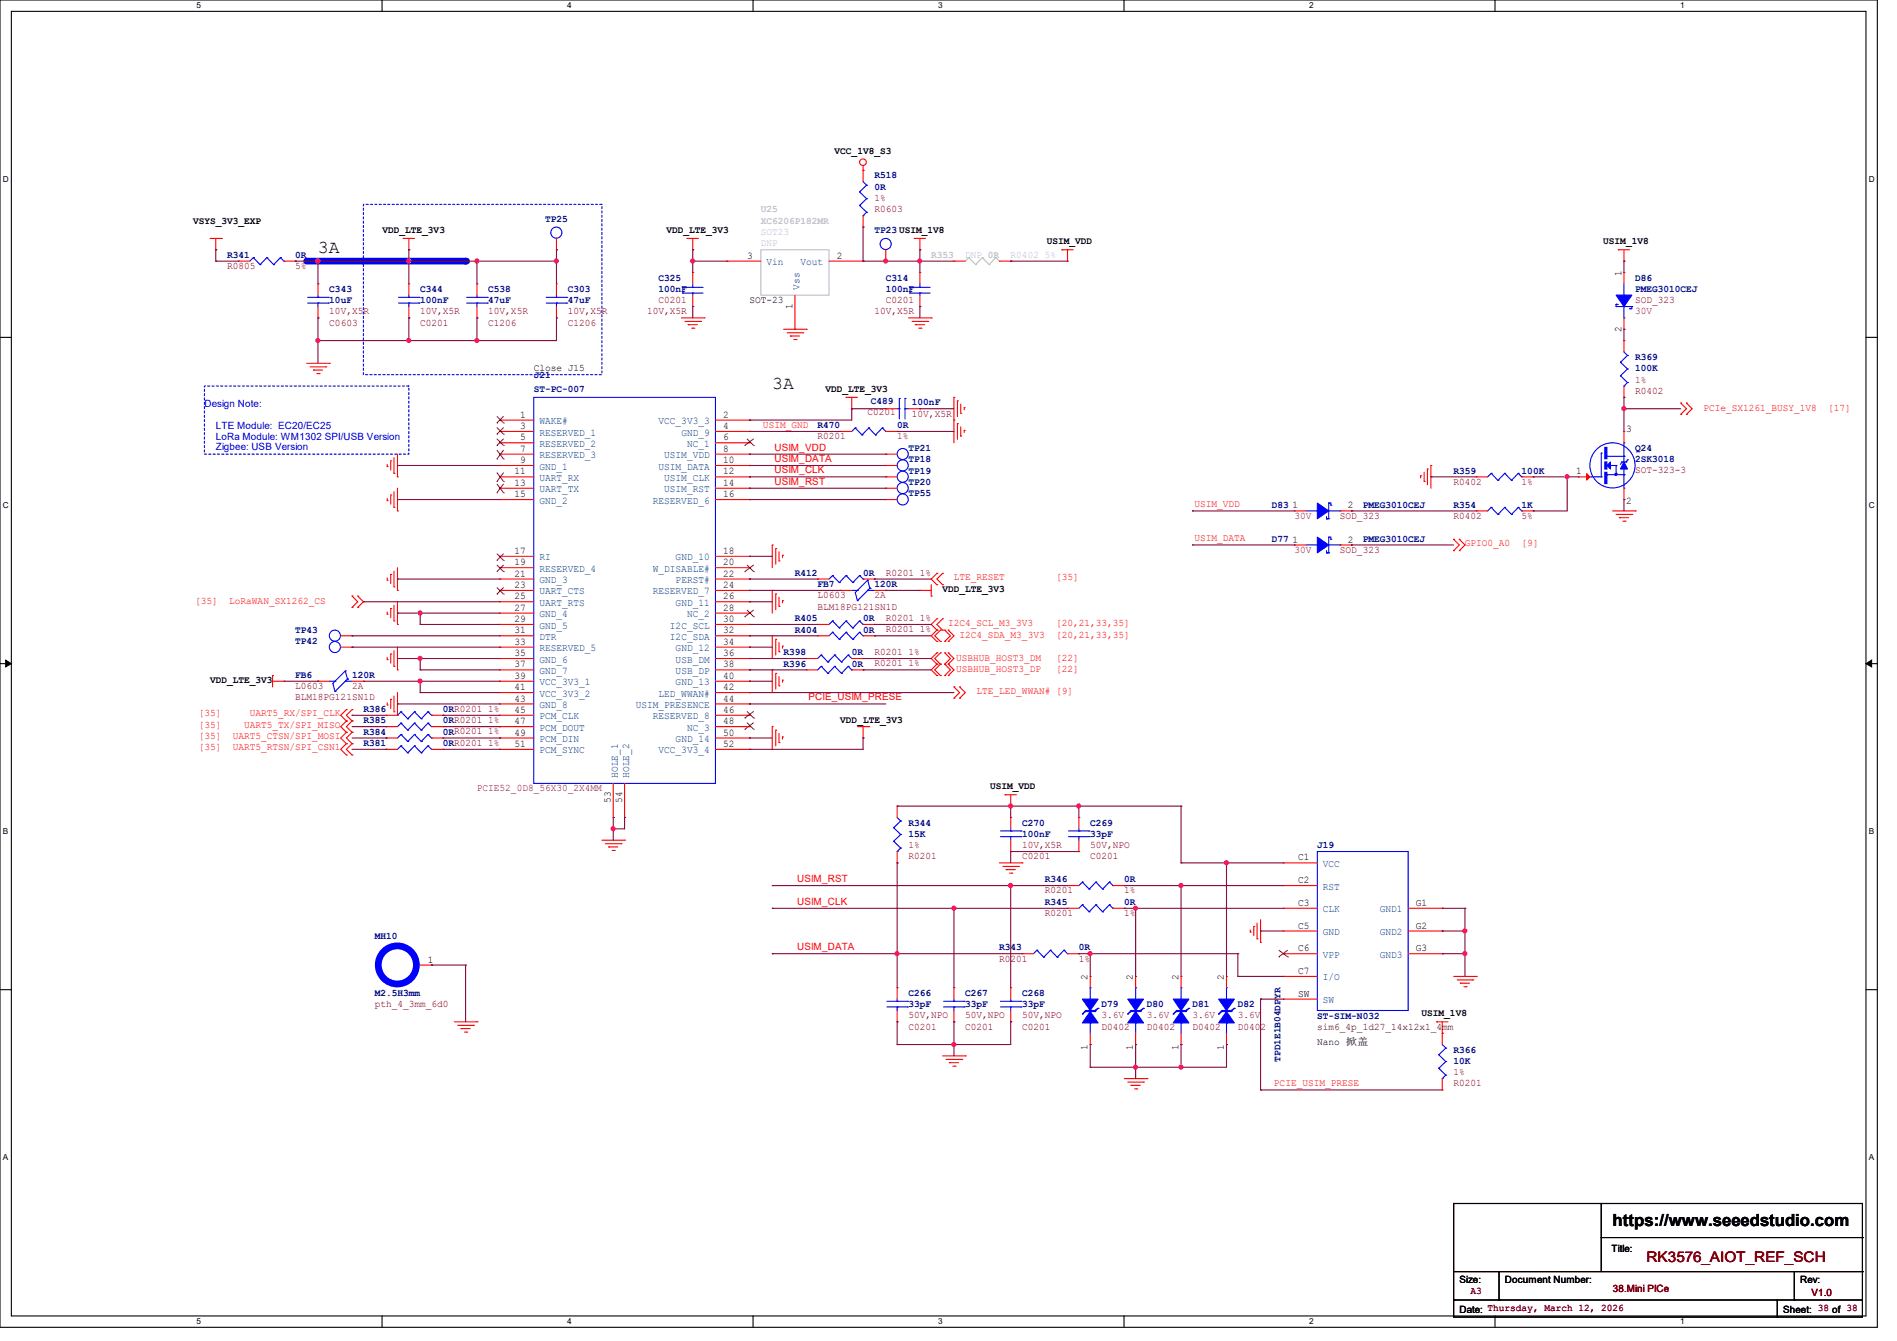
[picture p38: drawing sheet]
<svg xmlns="http://www.w3.org/2000/svg" width="297mm" height="210mm" viewBox="0 0 297 210" stroke-linecap="round" stroke-linejoin="round" font-family="sans-serif">
<defs><g id="words">
<g font-size="2.8">
<text x="49.8" y="39.6">3A</text>
<text x="120.9" y="60.9">3A</text>
</g>
<text font-size="2.6" x="252.5" y="191.9">https://www.seeedstudio.com</text>
<text font-size="2.3" fill="#800000" x="257.8" y="197.7">RK3576_AIOT_REF_SCH</text>
<g font-size="1.6">
<text x="130.7" y="24">VCC_1V8_S3</text>
<text x="30.2" y="35.1">VSYS_3V3_EXP</text>
<text x="59.9" y="36.5">VDD_LTE_3V3</text>
<text x="104.3" y="36.5">VDD_LTE_3V3</text>
<text x="117" y="40.5">3</text>
<text x="131" y="40.5">2</text>
<text x="163.9" y="38.3">USIM_VDD</text>
<text x="251" y="38.3">USIM_1V8</text>
<text x="117.3" y="47.5">SOT-23</text>
<text x="253.9" y="43.2" transform="rotate(-90 253.9 43.2)">1</text>
<text x="124.1" y="48.4" transform="rotate(-90 124.1 48.4)">1</text>
<text x="253.9" y="51.9" transform="rotate(-90 253.9 51.9)">2</text>
<text x="83.6" y="58.1">Close J15</text>
<text x="81.4" y="65.4">1</text>
<text x="113.2" y="65.4">2</text>
<text x="129.2" y="61.4">VDD_LTE_3V3</text>
<text x="81.4" y="67.2">3</text>
<text x="81.4" y="69">5</text>
<text x="81.4" y="70.7">7</text>
<text x="113.2" y="67.2">4</text>
<text x="113.2" y="69">6</text>
<text x="113.2" y="70.7">8</text>
<text x="254.6" y="67.7">3</text>
<text x="80.6" y="74.3">11</text>
<text x="80.6" y="76.1">13</text>
<text x="80.6" y="77.9">15</text>
<text x="81.4" y="72.5">9</text>
<text x="113.2" y="72.5">10</text>
<text x="113.2" y="74.3">12</text>
<text x="113.2" y="76.1">14</text>
<text x="113.2" y="77.9">16</text>
<text x="246.8" y="74.3">1</text>
<text x="202.3" y="79.6">1</text>
<text x="211" y="79.6">2</text>
<text x="254.6" y="79">2</text>
<text x="80.6" y="86.7">17</text>
<text x="80.6" y="88.5">19</text>
<text x="113.2" y="86.7">18</text>
<text x="113.2" y="88.5">20</text>
<text x="202.3" y="85">1</text>
<text x="211" y="85">2</text>
<text x="80.6" y="90.3">21</text>
<text x="80.6" y="92.1">23</text>
<text x="80.6" y="93.9">25</text>
<text x="80.6" y="95.6">27</text>
<text x="113.2" y="90.3">22</text>
<text x="113.2" y="92.1">24</text>
<text x="113.2" y="93.9">26</text>
<text x="113.2" y="95.6">28</text>
<text x="147.6" y="92.7">VDD_LTE_3V3</text>
<text x="80.6" y="97.4">29</text>
<text x="80.6" y="99.2">31</text>
<text x="80.6" y="101">33</text>
<text x="113.2" y="97.4">30</text>
<text x="113.2" y="99.2">32</text>
<text x="113.2" y="101">34</text>
<text x="32.9" y="106.9">VDD_LTE_3V3</text>
<text x="80.6" y="102.7">35</text>
<text x="80.6" y="104.5">37</text>
<text x="80.6" y="106.3">39</text>
<text x="113.2" y="102.7">36</text>
<text x="113.2" y="104.5">38</text>
<text x="113.2" y="106.3">40</text>
<text x="80.6" y="108.1">41</text>
<text x="80.6" y="109.9">43</text>
<text x="80.6" y="111.6">45</text>
<text x="80.6" y="113.4">47</text>
<text x="113.2" y="108.1">42</text>
<text x="113.2" y="109.9">44</text>
<text x="113.2" y="111.6">46</text>
<text x="113.2" y="113.4">48</text>
<text x="131.6" y="113.3">VDD_LTE_3V3</text>
<text x="80.6" y="115.2">49</text>
<text x="80.6" y="117">51</text>
<text x="113.2" y="115.2">50</text>
<text x="113.2" y="117">52</text>
<text x="95.6" y="125.7" transform="rotate(-90 95.6 125.7)">53</text>
<text x="97.4" y="125.7" transform="rotate(-90 97.4 125.7)">54</text>
<text x="155" y="123.6">USIM_VDD</text>
<text x="203.2" y="134.7">C1</text>
<text x="203.2" y="138.3">C2</text>
<text x="203.2" y="141.9">C3</text>
<text x="221.7" y="141.9">G1</text>
<text x="203.2" y="145.4">C5</text>
<text x="203.2" y="149">C6</text>
<text x="221.7" y="145.4">G2</text>
<text x="221.7" y="149">G3</text>
<text x="67" y="150.7">1</text>
<text x="170.3" y="153.5" transform="rotate(-90 170.3 153.5)">2</text>
<text x="177.4" y="153.5" transform="rotate(-90 177.4 153.5)">2</text>
<text x="184.5" y="153.5" transform="rotate(-90 184.5 153.5)">2</text>
<text x="191.6" y="153.5" transform="rotate(-90 191.6 153.5)">2</text>
<text x="203.2" y="152.5">C7</text>
<text x="203.2" y="156.1">SW</text>
<text x="222.6" y="159.2">USIM_1V8</text>
<text x="170.3" y="164.5" transform="rotate(-90 170.3 164.5)">1</text>
<text x="177.4" y="164.5" transform="rotate(-90 177.4 164.5)">1</text>
<text x="184.5" y="164.5" transform="rotate(-90 184.5 164.5)">1</text>
<text x="191.6" y="164.5" transform="rotate(-90 191.6 164.5)">1</text>
<text x="206.2" y="163.6">Nano 掀盖</text>
<text x="252.3" y="196.1">Title:</text>
<text x="228.5" y="200.9">Size:</text>
<text x="235.6" y="200.9">Document Number:</text>
<text x="281.8" y="200.9">Rev:</text>
<text x="228.5" y="205.6">Date: Thursday, March 12, 2026</text>
<text x="279.2" y="205.6">Sheet: 38 of 38</text>
</g>
<g font-size="1.6" fill="#000080">
<text x="136.9" y="27.9">R518</text>
<text x="136.9" y="29.7">0R</text>
<text x="85.3" y="34.7">TP25</text>
<text x="35.6" y="40.4">R341</text>
<text x="46.2" y="40.4">0R</text>
<text x="136.9" y="36.5">TP23 USIM_1V8</text>
<text x="51.6" y="45.7">C343</text>
<text x="51.6" y="47.5">10uF</text>
<text x="65.8" y="45.7">C344</text>
<text x="65.8" y="47.5">100nF</text>
<text x="76.4" y="45.7">C538</text>
<text x="76.4" y="47.5">47uF</text>
<text x="88.9" y="45.7">C303</text>
<text x="88.9" y="47.5">47uF</text>
<text x="103.1" y="43.9">C325</text>
<text x="103.1" y="45.7">100nF</text>
<text x="138.7" y="43.9">C314</text>
<text x="138.7" y="45.7">100nF</text>
<text x="256" y="43.9">D86</text>
<text x="256" y="45.7">PMEG3010CEJ</text>
<text x="83.6" y="59.2">J21</text>
<text x="256" y="56.4">R369</text>
<text x="256" y="58.2">100K</text>
<text x="83.6" y="61.4">ST-PC-007</text>
<text x="136.3" y="63.3">C489</text>
<text x="142.8" y="63.5">100nF</text>
<text x="128" y="67.1">R470</text>
<text x="140.5" y="67.1">0R</text>
<text x="142.2" y="70.6">TP21</text>
<text x="256" y="70.6">Q24</text>
<text x="142.2" y="72.4">TP18</text>
<text x="142.2" y="74.2">TP19</text>
<text x="142.2" y="75.9">TP20</text>
<text x="142.2" y="77.7">TP55</text>
<text x="227.6" y="74.2">R359</text>
<text x="238.2" y="74.2">100K</text>
<text x="256" y="72.4">2SK3018</text>
<text x="199.1" y="79.5">D83</text>
<text x="213.3" y="79.5">PMEG3010CEJ</text>
<text x="227.6" y="79.5">R354</text>
<text x="238.2" y="79.5">1K</text>
<text x="199.1" y="84.8">D77</text>
<text x="213.3" y="84.8">PMEG3010CEJ</text>
<text x="124.5" y="90.2">R412</text>
<text x="128" y="91.9">FB7</text>
<text x="135.1" y="90.2">0R</text>
<text x="136.9" y="91.9">120R</text>
<text x="46.2" y="99.1">TP43</text>
<text x="46.2" y="100.8">TP42</text>
<text x="124.5" y="97.3">R405</text>
<text x="124.5" y="99.1">R404</text>
<text x="135.1" y="97.3">0R</text>
<text x="135.1" y="99.1">0R</text>
<text x="46.2" y="106.2">FB6</text>
<text x="55.1" y="106.2">120R</text>
<text x="122.7" y="102.6">R398</text>
<text x="122.7" y="104.4">R396</text>
<text x="133.3" y="102.6">0R</text>
<text x="133.3" y="104.4">0R</text>
<text x="56.9" y="113.3">R385</text>
<text x="56.9" y="111.5">R386</text>
<text x="69.3" y="113.3">0RR0201</text>
<text x="69.3" y="111.5">0RR0201</text>
<text x="56.9" y="115.1">R384</text>
<text x="56.9" y="116.8">R381</text>
<text x="69.3" y="115.1">0RR0201</text>
<text x="69.3" y="116.8">0RR0201</text>
<text x="142.2" y="129.3">R344</text>
<text x="142.2" y="131.1">15K</text>
<text x="160" y="129.3">C270</text>
<text x="160" y="131.1">100nF</text>
<text x="170.7" y="129.3">C269</text>
<text x="170.7" y="131.1">33pF</text>
<text x="206.2" y="132.8">J19</text>
<text x="163.6" y="138.2">R346</text>
<text x="163.6" y="141.7">R345</text>
<text x="176" y="138.2">0R</text>
<text x="176" y="141.7">0R</text>
<text x="58.7" y="147.1">MH10</text>
<text x="156.5" y="148.8">R343</text>
<text x="168.9" y="148.8">0R</text>
<text x="58.7" y="156">M2.5H3mm</text>
<text x="142.2" y="156">C266</text>
<text x="151.1" y="156">C267</text>
<text x="160" y="156">C268</text>
<text x="142.2" y="157.7">33pF</text>
<text x="151.1" y="157.7">33pF</text>
<text x="160" y="157.7">33pF</text>
<text x="172.5" y="157.7">D79</text>
<text x="179.6" y="157.7">D80</text>
<text x="186.7" y="157.7">D81</text>
<text x="193.8" y="157.7">D82</text>
<text x="206.2" y="159.5">ST-SIM-N032</text>
<text x="200.5" y="166.2" transform="rotate(-90 200.5 166.2)">TPD1E1B04DPYR</text>
<text x="227.6" y="164.8">R366</text>
<text x="227.6" y="166.6">10K</text>
</g>
<g font-size="1.6" fill="#c0c0c0">
<text x="119.1" y="33.3">U25</text>
<text x="119.1" y="35.1">XC6206P182MR</text>
<text x="119.1" y="36.8">SOT23</text>
<text x="119.1" y="38.6">DNP</text>
<text x="145.8" y="40.4">R353</text>
<text x="151.1" y="40.3">DNP 0R</text>
<text x="158.2" y="40.3">R0402</text>
</g>
<g font-size="1.6" fill="#800000">
<text x="136.9" y="31.5">1%</text>
<text x="136.9" y="33.2">R0603</text>
<text x="35.6" y="42.1">R0805</text>
<text x="46.2" y="42.1">5%</text>
<text x="103.1" y="47.5">C0201</text>
<text x="138.7" y="47.5">C0201</text>
<text x="256" y="47.5">SOD_323</text>
<text x="51.6" y="51">C0603</text>
<text x="51.6" y="49.2">10V,X5R</text>
<text x="65.8" y="51">C0201</text>
<text x="65.8" y="49.2">10V,X5R</text>
<text x="76.4" y="51">C1206</text>
<text x="76.4" y="49.2">10V,X5R</text>
<text x="88.9" y="51">C1206</text>
<text x="88.9" y="49.2">10V,X5R</text>
<text x="101.3" y="49.2">10V,X5R</text>
<text x="136.9" y="49.2">10V,X5R</text>
<text x="256" y="59.9">1%</text>
<text x="135.8" y="65.1">C0201</text>
<text x="142.8" y="65.2">10V,X5R</text>
<text x="256" y="61.7">R0402</text>
<text x="128" y="68.8">R0201</text>
<text x="140.5" y="68.8">1%</text>
<text x="227.6" y="75.9">R0402</text>
<text x="238.2" y="75.9">1%</text>
<text x="256" y="74.1">SOT-323-3</text>
<text x="209.8" y="81.2">SOD_323</text>
<text x="227.6" y="81.2">R0402</text>
<text x="238.2" y="81.2">5%</text>
<text x="209.8" y="86.6">SOD_323</text>
<text x="128" y="93.7">L0603</text>
<text x="128" y="95.5">BLM18PG121SN1D</text>
<text x="138.7" y="90.1">R0201</text>
<text x="144" y="90.1">1%</text>
<text x="138.7" y="97.2">R0201</text>
<text x="138.7" y="99">R0201</text>
<text x="144" y="97.2">1%</text>
<text x="144" y="99">1%</text>
<text x="46.2" y="107.9">L0603</text>
<text x="136.9" y="102.6">R0201</text>
<text x="136.9" y="104.4">R0201</text>
<text x="142.2" y="102.6">1%</text>
<text x="142.2" y="104.4">1%</text>
<text x="46.2" y="109.7">BLM18PG121SN1D</text>
<text x="76.4" y="113.2">1%</text>
<text x="76.4" y="111.5">1%</text>
<text x="76.4" y="115">1%</text>
<text x="76.4" y="116.8">1%</text>
<text x="142.2" y="132.8">1%</text>
<text x="142.2" y="134.6">R0201</text>
<text x="160" y="134.6">C0201</text>
<text x="160" y="132.8">10V,X5R</text>
<text x="170.7" y="134.6">C0201</text>
<text x="170.7" y="132.8">50V,NPO</text>
<text x="163.6" y="139.9">R0201</text>
<text x="163.6" y="143.5">R0201</text>
<text x="176" y="139.9">1%</text>
<text x="176" y="143.5">1%</text>
<text x="156.5" y="150.6">R0201</text>
<text x="168.9" y="150.6">1%</text>
<text x="58.7" y="157.7">pth_4_3mm_6d0</text>
<text x="142.2" y="161.2">C0201</text>
<text x="142.2" y="159.5">50V,NPO</text>
<text x="151.1" y="161.2">C0201</text>
<text x="151.1" y="159.5">50V,NPO</text>
<text x="160" y="161.2">C0201</text>
<text x="160" y="159.5">50V,NPO</text>
<text x="172.5" y="161.2">D0402</text>
<text x="179.6" y="161.2">D0402</text>
<text x="186.7" y="161.2">D0402</text>
<text x="193.8" y="161.2">D0402</text>
<text x="227.6" y="168.4">1%</text>
<text x="227.6" y="170.1">R0201</text>
<text x="230.2" y="202.7">A3</text>
<text x="252.5" y="202.4">38.Mini PICe</text>
<text x="283.6" y="202.9">V1.0</text>
</g>
<g font-size="1.6" fill="#004080">
<text x="120" y="41.5">Vin</text>
<text x="125.3" y="41.5">Vout</text>
<text x="125.2" y="45.4" transform="rotate(-90 125.2 45.4)">Vss</text>
<text x="84.4" y="66.4">WAKE#</text>
<text x="84.4" y="68.2">RESERVED_1</text>
<text x="84.4" y="70">RESERVED_2</text>
<text x="84.4" y="71.8">RESERVED_3</text>
<text x="103.1" y="66.4">VCC_3V3_3</text>
<text x="104" y="71.8">USIM_VDD</text>
<text x="106.7" y="68.2">GND_9</text>
<text x="107.6" y="70">NC_1</text>
<text x="84.4" y="73.5">GND_1</text>
<text x="84.4" y="75.3">UART_RX</text>
<text x="84.4" y="77.1">UART_TX</text>
<text x="103.1" y="73.5">USIM_DATA</text>
<text x="104" y="75.3">USIM_CLK</text>
<text x="104" y="77.1">USIM_RST</text>
<text x="84.4" y="78.9">GND_2</text>
<text x="102.2" y="78.9">RESERVED_6</text>
<text x="84.4" y="87.8">RI</text>
<text x="84.4" y="89.5">RESERVED_4</text>
<text x="102.2" y="89.5">W_DISABLE#</text>
<text x="105.8" y="87.8">GND_10</text>
<text x="84.4" y="91.3">GND_3</text>
<text x="84.4" y="93.1">UART_CTS</text>
<text x="84.4" y="94.9">UART_RTS</text>
<text x="102.2" y="93.1">RESERVED_7</text>
<text x="105.8" y="91.3">PERST#</text>
<text x="105.8" y="94.9">GND_11</text>
<text x="84.4" y="96.6">GND_4</text>
<text x="84.4" y="98.4">GND_5</text>
<text x="84.4" y="100.2">DTR</text>
<text x="84.4" y="102">RESERVED_5</text>
<text x="104.9" y="98.4">I2C_SCL</text>
<text x="104.9" y="100.2">I2C_SDA</text>
<text x="105.8" y="102">GND_12</text>
<text x="107.6" y="96.6">NC_2</text>
<text x="84.4" y="103.8">GND_6</text>
<text x="84.4" y="105.5">GND_7</text>
<text x="84.4" y="107.3">VCC_3V3_1</text>
<text x="105.8" y="103.8">USB_DM</text>
<text x="105.8" y="105.5">USB_DP</text>
<text x="105.8" y="107.3">GND_13</text>
<text x="84.4" y="109.1">VCC_3V3_2</text>
<text x="84.4" y="110.9">GND_8</text>
<text x="84.4" y="112.6">PCM_CLK</text>
<text x="99.6" y="110.9">USIM_PRESENCE</text>
<text x="102.2" y="112.6">RESERVED_8</text>
<text x="103.1" y="109.1">LED_WWAN#</text>
<text x="84.4" y="114.4">PCM_DOUT</text>
<text x="84.4" y="116.2">PCM_DIN</text>
<text x="84.4" y="118">PCM_SYNC</text>
<text x="103.1" y="118">VCC_3V3_4</text>
<text x="105.8" y="116.2">GND_14</text>
<text x="107.6" y="114.4">NC_3</text>
<text x="96.7" y="121.8" transform="rotate(-90 96.7 121.8)">HOLE_1</text>
<text x="98.5" y="121.8" transform="rotate(-90 98.5 121.8)">HOLE_2</text>
<text x="207.1" y="135.8">VCC</text>
<text x="207.1" y="139.3">RST</text>
<text x="207.1" y="142.9">CLK</text>
<text x="216" y="142.9">GND1</text>
<text x="207.1" y="146.4">GND</text>
<text x="207.1" y="150">VPP</text>
<text x="216" y="146.4">GND2</text>
<text x="216" y="150">GND3</text>
<text x="207.1" y="153.5">I/O</text>
<text x="207.1" y="157.1">SW</text>
</g>
<g font-size="1.6" fill="#800040">
<text x="256" y="49.2">30V</text>
<text x="202.7" y="81.2">30V</text>
<text x="202.7" y="86.6">30V</text>
<text x="136.9" y="93.7">2A</text>
<text x="55.1" y="107.9">2A</text>
<text x="74.7" y="123.9">PCIE52_0D8_56X30_2X4MM</text>
<text x="172.5" y="159.5">3.6V</text>
<text x="179.6" y="159.5">3.6V</text>
<text x="186.7" y="159.5">3.6V</text>
<text x="193.8" y="159.5">3.6V</text>
</g>
<g font-size="1.6" fill="#00f">
<text x="32" y="63.7">Design Note:</text>
<text x="33.8" y="67.2">LTE Module: EC20/EC25</text>
<text x="33.8" y="68.8">LoRa Module: WM1302 SPI/USB Version</text>
<text x="33.8" y="70.4">Zigbee: USB Version</text>
</g>
<g font-size="1.6" fill="#f00">
<text x="266.7" y="64.3">PCIe_SX1261_BUSY_1V8</text>
<text x="286.2" y="64.3">[17]</text>
<text x="119.5" y="67">USIM_GND</text>
<text x="121.3" y="70.6">USIM_VDD</text>
<text x="121.3" y="72.3">USIM_DATA</text>
<text x="121.3" y="74.1">USIM_CLK</text>
<text x="121.3" y="75.9">USIM_RST</text>
<text x="187" y="79.5">USIM_VDD</text>
<text x="187" y="84.8">USIM_DATA</text>
<text x="229.3" y="85.5">GPIO0_A0</text>
<text x="238.2" y="85.5">[9]</text>
<text x="30.6" y="94.6">[35]</text>
<text x="35.9" y="94.6">LoRaWAN_SX1262_CS</text>
<text x="149.3" y="90.8">LTE_RESET</text>
<text x="165.3" y="90.8">[35]</text>
<text x="148.5" y="98">I2C4_SCL_M3_3V3</text>
<text x="150.2" y="99.9">I2C4_SDA_M3_3V3</text>
<text x="165.3" y="98">[20,21,33,35]</text>
<text x="165.3" y="99.9">[20,21,33,35]</text>
<text x="149.7" y="105.2">USBHUB_HOST3_DP</text>
<text x="149.7" y="103.5">USBHUB_HOST3_DM</text>
<text x="165.3" y="105.2">[22]</text>
<text x="165.3" y="103.5">[22]</text>
<text x="31.1" y="112.2">[35]</text>
<text x="31.1" y="114">[35]</text>
<text x="38.2" y="114">UART5_TX/SPI_MISO</text>
<text x="39.1" y="112.2">UART5_RX/SPI_CLK</text>
<text x="126.6" y="109.7">PCIE_USIM_PRESE</text>
<text x="152.9" y="108.6">LTE_LED_WWAN# [9]</text>
<text x="31.1" y="115.7">[35]</text>
<text x="31.1" y="117.5">[35]</text>
<text x="36.4" y="115.7">UART5_CTSN/SPI_MOSI</text>
<text x="36.4" y="117.5">UART5_RTSN/SPI_CSN1</text>
<text x="124.8" y="138.1">USIM_RST</text>
<text x="124.8" y="141.7">USIM_CLK</text>
<text x="124.8" y="148.8">USIM_DATA</text>
<text x="199.5" y="170.1">PCIE_USIM_PRESE</text>
</g>
<text font-size="1.6" fill="#400000" x="206.2" y="161.2">sim6_4p_1d27_14x12x1_4mm</text>
<g font-size="1.3">
<text x="30.8" y="1.3">5</text>
<text x="88.8" y="1.3">4</text>
<text x="146.9" y="1.3">3</text>
<text x="205" y="1.3">2</text>
<text x="263.1" y="1.3">1</text>
<text x=".5" y="28.4">D</text>
<text x="292.6" y="28.4">D</text>
<text x=".5" y="79.5">C</text>
<text x="292.6" y="79.5">C</text>
<text x=".5" y="130.6">B</text>
<text x="292.6" y="130.6">B</text>
<text x=".5" y="181.7">A</text>
<text x="292.6" y="181.7">A</text>
<text x="30.8" y="207.4">5</text>
<text x="88.8" y="207.4">4</text>
<text x="146.9" y="207.4">3</text>
<text x="205" y="207.4">2</text>
<text x="263.1" y="207.4">1</text>
</g>
</g></defs>
<path d="M0 0h293.9v207.9h-293.9zM1.8 1.8h290.3v204.3h-290.3z" fill="none" stroke="#000" stroke-width=".17"/>
<g fill="#fff">
<path d="M30.8 .2h.7v1.4h-.7z"/>
<path d="M30.8 206.2h.7v1.4h-.7z"/>
</g>
<path d="M59.8 0v1.8M59.8 206.1v1.8" fill="none" stroke="#000" stroke-width=".17"/>
<g fill="#fff">
<path d="M88.8 .2h.7v1.4h-.7z"/>
<path d="M88.8 206.2h.7v1.4h-.7z"/>
</g>
<path d="M117.9 0v1.8M117.9 206.1v1.8" fill="none" stroke="#000" stroke-width=".17"/>
<g fill="#fff">
<path d="M146.9 .2h.7v1.4h-.7z"/>
<path d="M146.9 206.2h.7v1.4h-.7z"/>
</g>
<path d="M176 0v1.8M176 206.1v1.8" fill="none" stroke="#000" stroke-width=".17"/>
<g fill="#fff">
<path d="M205 .2h.7v1.4h-.7z"/>
<path d="M205 206.2h.7v1.4h-.7z"/>
</g>
<path d="M234.1 0v1.8M234.1 206.1v1.8" fill="none" stroke="#000" stroke-width=".17"/>
<g fill="#fff">
<path d="M263.1 .2h.6v1.4h-.6z"/>
<path d="M263.1 206.2h.6v1.4h-.6z"/>
<path d="M.5 27.3h.9v1.4h-.9z"/>
<path d="M292.6 27.3h.9v1.4h-.9z"/>
<path d="M.5 78.4h.9v1.4h-.9z"/>
<path d="M292.6 78.4h.9v1.4h-.9z"/>
</g>
<path d="M0 52.8h1.8M292.1 52.8h1.8" fill="none" stroke="#000" stroke-width=".17"/>
<g fill="#fff">
<path d="M.5 129.5h.8v1.4h-.8z"/>
<path d="M292.6 129.5h.8v1.4h-.8z"/>
</g>
<path d="M0 103.9h1.8M292.1 103.9h1.8" fill="none" stroke="#000" stroke-width=".17"/>
<path d="M.9 103.4l.9 .5-.9 .5zM292.1 103.9l.9-.5v1z" fill="#000" stroke="#000" stroke-width=".16"/>
<g fill="#fff">
<path d="M.5 180.5h.8v1.4h-.8z"/>
<path d="M292.6 180.5h.8v1.4h-.8z"/>
</g>
<path d="M0 155h1.8M292.1 155h1.8" fill="none" stroke="#000" stroke-width=".17"/>
<path d="M56.9 32h37.3v26.7h-37.3zM32 60.5h32v10.6h-32z" fill="none" stroke="#00f" stroke-width=".17" stroke-dasharray=".3 .3"/>
<path d="M48 40.9h24.9" fill="none" stroke="#00f" stroke-width="1.1"/>
<circle cx="72.9" cy="40.9" r=".53" fill="#00f"/>
<g fill="none" stroke="#f00" stroke-width=".17">
<path d="M32.9 37.3h1.8M33.8 39.1h.1M33.8 37.3v1.8M34.7 37.3h.1M63.1 37.3h.1M63.1 37.3h1.8M64 39.1h.1M64 37.3v1.8M87.1 39.1h.1M87.1 37.3v1.8M107.6 37.3h.1M107.6 37.3h1.7"/>
<path d="M108.5 39.1h.1M108.5 37.3v1.8M135.1 26.7h.1M135.1 35.6h.1M135.1 26v2.4M135.1 33.8v1.8M138.7 39.1v1.8M143.1 37.3h.1M143.1 37.3h1.8M144 39.1h.1M144 37.3v1.8M166.2 39.1h.1"/>
<path d="M166.2 39.1h1.8M167.1 39.1v1.8M253.4 39.1h.1M253.4 39.1h1.7M254.3 39.1v1.8M37.3 40.9h.1M37.3 40.9h1.8M44.4 40.9h1.8M46.2 40.9h.1M48 56.9h3.6M48.6 57.4h2.4M49.1 58h.1"/>
<path d="M49.1 58h1.4M49.6 58.5h.4M49.8 44.4h.1M49.8 49.8h.1M49.8 44.4v1.8M49.8 48v1.8M50 58.5h.1M51 57.4h.1M51.6 56.9h.1M64 44.4h.1M64 49.8h.1M64 44.4v1.8"/>
<path d="M64 48v1.8M74.7 44.4h.1M74.7 49.8h.1M74.7 44.4v1.8M74.7 48v1.8M87.1 44.4h.1M87.1 49.8h.1M87.1 44.4v1.8M87.1 48v1.8M106.7 49.8h3.5M107.2 50.3h2.5M107.7 50.8h.1"/>
<path d="M107.7 50.8h1.5M108.3 51.4h.3M108.5 48h.1M108.5 42.7h.1M108.5 42.7v1.7M108.5 46.2v1.8M108.6 51.4h.1M109.7 50.3h.1M110.2 49.8h.1M113.8 40.9h.1M113.8 40.9h5.3M122.7 51.6h3.5"/>
<path d="M123.2 52.1h2.5M123.7 52.6h.1M123.7 52.6h1.5M124.3 53.2h.3M124.5 51.6h.1M124.5 46.2v5.4M124.6 53.2h.1M125.7 52.1h.1M126.2 51.6h.1M129.8 40.9h5.3M135.1 40.9h.1M138.7 40.9h.1"/>
<path d="M142.2 49.8h3.6M142.8 50.3h2.4M143.3 50.8h.1M143.3 50.8h1.4M143.8 51.4h.4M144 48h.1M144 42.7h.1M144 42.7v1.7M144 46.2v1.8M144.2 51.4h.1M145.2 50.3h.1M145.8 49.8h.1"/>
<path d="M149.4 40.9h.1M149.4 40.9h1.7M156.5 40.9h1.7M158.2 40.9h.1M167.1 40.9h.1M254.3 40.9h.1M254.3 42.7h.1M254.3 51.6h.1M254.3 53.3h.1M254.3 42.7v1.7M254.3 49.8v1.8M254.3 53.3v1.8"/>
<path d="M60.6 78.4h.1M60.6 73.1h.1M60.6 72.7v.4M60.6 78.1v.3M61.2 77.5h.1M61.2 72.2h.1M61.2 72.2v1.4M61.2 77.5v1.5M61.7 79.5h.1M61.7 74.1h.1M61.7 71.7v2.4M61.7 77v2.5"/>
<path d="M62.2 74.7h.1M62.2 71.1v3.6M62.2 76.5v3.5M78.2 65.8h.1M78.2 67.6h.1M78.2 69.3h.1M78.2 71.1h.1M78.2 72.9h.1M78.2 74.7h.1M78.2 76.5h.1M78.2 78.2h.1M78.2 74.7h5.4"/>
<path d="M78.2 72.9h5.4M78.2 67.6h5.4M78.2 65.8h5.4M78.2 69.3h5.4M78.2 71.1h5.4M78.2 76.5h5.4M78.2 78.2h5.4M112 74.7h5.3M112 72.9h5.3M112 67.6h5.3M112 65.8h5.3M112 69.3h5.3"/>
<path d="M112 71.1h5.3M112 76.5h5.3M112 78.2h5.3M117.3 65.8h.1M117.3 67.6h.1M117.3 69.3h.1M117.3 71.1h.1M117.3 72.9h.1M117.3 74.7h.1M117.3 76.5h.1M117.3 78.2h.1M131.6 67.6h.1"/>
<path d="M131.6 67.6h1.7M132.5 62.2h.1M132.5 62.2h1.7M133.3 64h.1M133.3 62.2v1.8M138.7 64h.1M138.7 72.9h.1M138.7 74.7h.1M138.7 71.1h.1M138.7 76.5h.1M138.7 78.2h.1M138.7 64h1.8"/>
<path d="M138.7 74.7h1.8M138.7 72.9h1.8M138.7 67.6h1.8M138.7 71.1h1.8M138.7 76.5h1.8M138.7 78.2h1.8M140.5 67.6h.1M142.2 64h1.8M144 64h.1M149.4 62.2h.1M149.4 65.8h.1M149.4 62.2v7.1"/>
<path d="M149.9 62.8h.1M149.9 66.3h.1M149.9 62.8v2.4M149.9 66.3v2.5M150.4 64.7h.1M150.4 68.3h.1M150.4 63.3v1.4M150.4 66.8v1.5M151 63.8h.1M151 67.4h.1M151 63.8v.4M151 67.4v.3"/>
<path d="M222.4 74.5h.1M222.4 74.5v.3M223 75.4h.1M223 74v1.4M223.5 73.4h.1M223.5 73.4v2.5M224 72.9h.1M224 72.9v3.6M231.1 74.7h.1M231.1 74.7h1.8M238.3 74.7h1.7M240 74.7h.1"/>
<path d="M247.1 74.7h.1M247.1 74.7h1.8M254.3 62.2h.1M254.3 67.6h.1M254.3 78.2h.1M254.3 60.5v1.7M254.3 67.6v1.7M254.3 76.5v1.7M263.1 63.1h.1M263.1 64.9h.1M263.1 63.1l.9 .9-.9 .9M264 63.1h.1"/>
<path d="M264 64.9h.1M264 63.1l.9 .9-.9 .9M53.3 99.6h1.8M55.1 95.1h.1M55.1 93.3h.1M55.1 99.6h.1M55.1 93.3l.9 .9-.9 .9M56 93.3h.1M56 95.1h.1M56 93.3l.9 .9-.9 .9M60.6 96.2h.1M60.6 90.8h.1"/>
<path d="M60.6 90.5v.3M60.6 95.8v.4M61.2 95.3h.1M61.2 90h.1M61.2 90v1.4M61.2 95.3v1.4M61.7 97.2h.1M61.7 91.9h.1M61.7 89.5v2.4M61.7 94.8v2.4M62.2 97.8h.1M62.2 92.5h.1"/>
<path d="M62.2 80h.1M62.2 88.9v3.6M62.2 94.2v3.6M78.2 87.1h.1M78.2 88.9h.1M78.2 90.7h.1M78.2 92.5h.1M78.2 94.2h.1M78.2 96h.1M78.2 97.8h.1M78.2 99.6h.1M78.2 92.5h5.4"/>
<path d="M78.2 97.8h5.4M78.2 90.7h5.4M78.2 99.6h5.4M78.2 87.1h5.4M78.2 88.9h5.4M78.2 94.2h5.4M78.2 96h5.4M112 92.5h5.3M112 97.8h5.3M112 90.7h5.3M112 99.6h5.3M112 87.1h5.3"/>
<path d="M112 88.9h5.3M112 94.2h5.3M112 96h5.3M117.3 87.1h.1M117.3 88.9h.1M117.3 90.7h.1M117.3 92.5h.1M117.3 94.2h.1M117.3 96h.1M117.3 97.8h.1M117.3 99.6h.1M120.9 99.6h.1"/>
<path d="M120.9 92.5h.1M120.9 85.3h.1M120.9 85.3v3.6M120.9 92.5v3.5M120.9 99.6v3.5M121.5 93h.1M121.5 85.9h.1M121.5 85.9v2.4M121.5 93v2.5M122 95h.1M122 87.8h.1M122 86.4v1.4"/>
<path d="M122 93.5v1.5M122.5 94.1h.1M122.5 87h.1M122.5 87v.3M122.5 94.1v.3M128 97.8h.1M128 90.7h.1M128 99.6h.1M128 97.8h1.8M128 90.7h1.8M128 99.6h1.8M131.6 92.5h.1"/>
<path d="M131.6 92.5h1.7M135.1 97.8h1.8M135.1 90.7h1.8M135.1 99.6h1.8M136.9 97.8h.1M136.9 90.7h.1M136.9 99.6h.1M136.9 92.5h1.8M138.7 92.5h.1M144 92.5h.1M144 92.5h1.8M145.8 93.3h.1"/>
<path d="M145.8 91.6v1.7M146.7 91.6h.1M146.7 89.8h.1M146.7 96.9h.1M146.7 98.7h.1M146.7 89.8l-.9 .9 .9 .9M146.7 98.7l-.9 .9 .9 .9M146.7 96.9l-.9 .9 .9 .9M147.2 98.7h.1M147.2 98.7l-.9 .9 .9 .9M147.6 89.8h.1M147.6 91.6h.1"/>
<path d="M147.6 98.7h.1M147.6 96.9h.1M147.6 89.8l-.9 .9 .9 .9M147.6 96.9l-.9 .9 .9 .9M147.9 98.7h.1M147.9 98.7l.9 .9-.9 .9M148.5 98.7h.1M148.5 98.7l.9 .9-.9 .9M202.7 80h.1M202.7 85.3h.1M202.7 80h1.8M202.7 85.3h1.8"/>
<path d="M209.8 80h1.8M209.8 85.3h1.8M211.6 80h.1M211.6 85.3h.1M227.6 86.2h.1M227.6 84.5h.1M227.6 84.5l.9 .8-.9 .9M228.5 86.2h.1M228.5 84.5h.1M228.5 84.5l.9 .8-.9 .9M231.1 80h.1M231.1 80h1.8"/>
<path d="M238.3 80h1.7M240 80h.1M252.5 80h3.5M253 80.6h2.5M253.5 81.1h.1M253.5 81.1h1.5M254.1 81.6h.3M254.4 81.6h.1M255.5 80.6h.1M256 80h.1M42.7 105.8h.1M42.7 106.7h1.7"/>
<path d="M42.7 105.8v1.8M44.4 106.7h.1M49.8 106.7h.1M49.8 106.7h1.8M53.3 101.3h1.8M54.2 116.5h.1M54.2 114.7h.1M54.2 112.9h.1M54.2 111.1h.1M54.2 118.2h.1M54.2 114.7l-.9 .9 .9 .9M54.2 111.1l-.9 .9 .9 .9"/>
<path d="M54.2 112.9l-.9 .9 .9 .9M54.2 116.5l-.9 .8 .9 .9M55.1 116.5h.1M55.1 114.7h.1M55.1 112.9h.1M55.1 111.1h.1M55.1 118.2h.1M55.1 101.3h.1M55.1 106.7h1.8M55.1 114.7l-.9 .9 .9 .9M55.1 111.1l-.9 .9 .9 .9M55.1 112.9l-.9 .9 .9 .9"/>
<path d="M55.1 116.5l-.9 .8 .9 .9M56.9 106.7h.1M60.5 115.6h.1M60.5 117.3h.1M60.5 113.8h.1M60.5 112h.1M60.5 113.8h1.7M60.5 115.6h1.7M60.5 112h1.7M60.5 117.3h1.7M60.6 110.4h.1M60.6 103.3h.1"/>
<path d="M60.6 103v.3M60.6 110.1v.3M61.2 109.5h.1M61.2 102.4h.1M61.2 102.4v1.4M61.2 109.5v1.5M61.7 111.5h.1M61.7 104.4h.1M61.7 101.9v2.5M61.7 109v2.5M62.2 112h.1M62.2 104.9h.1"/>
<path d="M62.2 101.3v3.6M62.2 108.5v3.5M67.6 113.8h1.7M67.6 115.6h1.7M67.6 112h1.7M67.6 117.3h1.7M69.3 115.6h.1M69.3 117.3h.1M69.3 113.8h.1M69.3 112h.1M78.2 101.3h.1M78.2 103.1h.1"/>
<path d="M78.2 104.9h.1M78.2 106.7h.1M78.2 108.5h.1M78.2 110.2h.1M78.2 112h.1M78.2 113.8h.1M78.2 115.6h.1M78.2 117.3h.1M78.2 113.8h5.4M78.2 106.7h5.4M78.2 115.6h5.4M78.2 101.3h5.4"/>
<path d="M78.2 103.1h5.4M78.2 104.9h5.4M78.2 108.5h5.4M78.2 110.2h5.4M78.2 112h5.4M78.2 117.3h5.4M112 113.8h5.3M112 106.7h5.3M112 115.6h5.3M112 101.3h5.3M112 103.1h5.3M112 104.9h5.3"/>
<path d="M112 108.5h5.3M112 110.2h5.3M112 112h5.3M112 117.3h5.3M117.3 101.3h.1M117.3 103.1h.1M117.3 104.9h.1M117.3 106.7h.1M117.3 108.5h.1M117.3 110.2h.1M117.3 112h.1M117.3 113.8h.1"/>
<path d="M117.3 115.6h.1M117.3 117.3h.1M120.9 113.8h.1M120.9 104.9h.1M120.9 104.9v3.6M120.9 113.8v3.5M121.5 114.3h.1M121.5 105.5h.1M121.5 100.1h.1M121.5 100.1v2.5M121.5 105.5v2.4M121.5 114.3v2.5"/>
<path d="M122 116.3h.1M122 107.4h.1M122 102.1h.1M122 100.6v1.5M122 106v1.4M122 114.9v1.4M122.5 115.4h.1M122.5 106.5h.1M122.5 101.2h.1M122.5 101.2v.3M122.5 106.5v.3M122.5 115.4v.3"/>
<path d="M126.2 103.1h.1M126.2 104.9h.1M126.2 103.1h1.8M126.2 104.9h1.8M133.3 103.1h1.8M133.3 104.9h1.8M134.2 113.8h1.8M135.1 115.6h.1M135.1 103.1h.1M135.1 104.9h.1M135.1 113.8v1.8M136 113.8h.1"/>
<path d="M146.7 104h.1M146.7 105.8h.1M146.7 102.2h.1M146.7 100.5h.1M146.7 104l-.9 .9 .9 .9M146.7 102.2l-.9 .9 .9 .9M147.2 105.8h.1M147.2 104h.1M147.2 102.2h.1M147.2 100.5h.1M147.2 104l-.9 .9 .9 .9M147.2 102.2l-.9 .9 .9 .9"/>
<path d="M147.9 105.8h.1M147.9 104h.1M147.9 102.2h.1M147.9 100.5h.1M147.9 104l.9 .9-.9 .9M147.9 102.2l.9 .9-.9 .9M148.5 104h.1M148.5 105.8h.1M148.5 102.2h.1M148.5 100.5h.1M148.5 104l.9 .9-.9 .9M148.5 102.2l.9 .9-.9 .9"/>
<path d="M149.4 109.3h.1M149.4 107.6h.1M149.4 107.6l.8 .9-.8 .8M150.2 109.3h.1M150.2 107.6h.1M150.2 107.6l.9 .9-.9 .8M94.2 131.6h3.6M94.8 132.1h2.4M95.3 132.6h.1M95.3 132.6h1.4M95.8 133.2h.4M96 128h.1"/>
<path d="M96 122.7v5.3M96.2 133.2h.1M97.2 132.1h.1M97.8 131.6h.1M97.8 128h.1M97.8 122.7v5.3M140.5 126.2h.1M140.5 135.1h.1M140.5 126.2v1.8M140.5 133.3v1.8M156.5 135.1h3.5M157 135.7h2.5"/>
<path d="M157.4 124.5h.1M157.4 124.5h1.7M157.5 136.2h.1M157.5 136.2h1.5M158.1 136.7h.3M158.2 126.2h.1M158.2 128h.1M158.2 133.3h.1M158.2 124.5v1.7M158.2 128v1.8M158.2 131.6v1.7M158.4 136.7h.1"/>
<path d="M159.5 135.7h.1M160 135.1h.1M167.1 138.7h.1M167.1 138.7h1.8M168.9 128h.1M168.9 133.3h.1M168.9 128v1.8M168.9 131.6v1.7M174.2 138.7h1.8M176 138.7h.1M200.9 135.1h.1M200.9 138.7h.1"/>
<path d="M200.9 135.1h5.3M200.9 138.7h5.3M65.8 151.1h1.8M67.6 151.1h.1M140.5 154.7h.1M140.5 154.7v1.8M140.5 158.2v1.8M149.4 154.7h.1M149.4 154.7v1.8M149.4 158.2v1.8M158.2 154.7h.1M158.2 154.7v1.8"/>
<path d="M158.2 158.2v1.8M160 149.4h.1M160 149.4h1.8M167.1 142.2h.1M167.1 142.2h1.8M167.1 149.4h1.8M168.9 149.4h.1M170.7 152.9h.1M170.7 152.9v1.8M174.2 142.2h1.8M176 142.2h.1M177.8 152.9h.1"/>
<path d="M177.8 152.9v1.8M184.9 152.9h.1M184.9 152.9v1.8M192 152.9h.1M192 152.9v1.8M195.7 146h.1M195.7 145.6v.4M196.3 145.1h.1M196.3 145.1v1.4M196.8 147h.1M196.8 144.6v2.4M197.4 147.6h.1"/>
<path d="M197.4 144v3.6M200.9 142.2h.1M200.9 156.5h.1M200.9 145.8h.1M200.9 149.4h.1M200.9 152.9h.1M200.9 152.9h5.3M200.9 142.2h5.3M200.9 156.5h5.3M200.9 145.8h5.3M200.9 149.4h5.3M220.5 142.2h5.3"/>
<path d="M220.5 145.8h5.3M220.5 149.4h5.3M225.8 142.2h.1M225.8 145.8h.1M225.8 149.4h.1M227.6 152.9h3.5M228.1 153.5h2.5M228.6 154h.1M228.6 154h1.5M229.2 154.5h.3M229.5 154.5h.1M230.6 153.5h.1"/>
<path d="M231.1 152.9h.1M71.1 160h3.6M71.7 160.6h2.4M72.2 161.1h.1M72.2 161.1h1.4M72.7 161.6h.4M73.1 161.6h.1M74.1 160.6h.1M74.7 160h.1M140.5 160h.1M147.6 165.4h3.5M148.1 165.9h2.5"/>
<path d="M148.6 166.4h.1M148.6 166.4h1.5M149.2 167h.3M149.4 160h.1M149.5 167h.1M150.6 165.9h.1M151.1 165.4h.1M158.2 160h.1M170.7 163.6h.1M170.7 161.8v1.8M176 168.9h3.6M176.6 169.5h2.4"/>
<path d="M177.1 170h.1M177.1 170h1.4M177.6 170.5h.4M177.8 163.6h.1M177.8 161.8v1.8M178 170.5h.1M179 169.5h.1M179.6 168.9h.1M184.9 163.6h.1M184.9 161.8v1.8M192 163.6h.1M192 161.8v1.8"/>
<path d="M224.9 160h.1M224.9 160h1.8M225.8 161.8h.1M225.8 170.7h.1M225.8 160v3.6M225.8 168.9v1.8"/>
<circle cx="135.1" cy="25.4" r=".52"/>
</g>
<g fill="none" stroke="#000" stroke-width=".17">
<path d="M227.6 188.5h64v17.7h-64zM227.6 199.1h64M234.7 199.1v4.5M250.7 188.5h.1M250.7 188.5v10.6M250.7 193.8h40.9M280.9 199.1v4.5M291.6 199.1h.1M291.6 193.8h.1M227.6 203.6h.1M227.6 203.6h64M234.7 203.6h.1"/>
<path d="M278.3 206.2h.1M278.3 203.6v2.6M280.9 203.6h.1"/>
</g>
<g fill="none" stroke="#00f" stroke-width=".17">
<path d="M134.6 30.1h.1M134.6 32.2h.1M134.6 30.1l1.1 1M134.6 32.2l1.1 1M135.1 33.8h.1M135.1 28.4l.6 .6M135.7 29h.1M135.7 31.1h.1M135.7 33.2h.1M135.7 29l-1.1 1.1M135.7 31.1l-1.1 1.1M135.7 33.2l-.6 .6"/>
<path d="M39.7 40.3h.1M39.7 40.3l-.6 .6M39.7 40.3l1 1.1M40.7 41.4h.1M41.8 40.3h.1M41.8 40.3l-1.1 1.1M41.8 40.3l1 1.1M42.8 41.4h.1M43.9 40.3h.1M43.9 40.3l-1.1 1.1M43.9 40.3l.5 .6M44.4 40.9h.1"/>
<path d="M48.2 46.6h3.2M48.2 47.5h3.2M49.8 47.5h.1M49.8 46.6h.1M49.8 46.2v.4M49.8 47.5v.5M51.4 46.6h.1M51.4 47.5h.1M62.4 46.6h3.2M62.4 47.5h3.2M64 47.5h.1M64 46.6h.1"/>
<path d="M64 46.2v.4M64 47.5v.5M65.6 46.6h.1M65.6 47.5h.1M73.1 46.6h3.2M73.1 47.5h3.2M74.7 47.5h.1M74.7 46.6h.1M74.7 46.2v.4M74.7 47.5v.5M76.3 46.6h.1M76.3 47.5h.1"/>
<path d="M85.5 46.6h3.2M85.5 47.5h3.2M87.1 47.5h.1M87.1 46.6h.1M87.1 46.2v.4M87.1 47.5v.5M88.7 46.6h.1M88.7 47.5h.1M106.8 45.9h.1M106.8 45h.1M106.8 45.9h3.3M106.8 45h3.3"/>
<path d="M108.5 45h.1M108.5 45.9h.1M108.5 44.4v.6M108.5 45.9v.3M142.4 45.9h.1M142.4 45h.1M142.4 45.9h3.2M142.4 45h3.2M144 45h.1M144 45.9h.1M144 44.4v.6M144 45.9v.3"/>
<path d="M253 48h.1M253 47.7h.1M253 48h2.5M253 47.7h.4M253 47.7v.3M253.7 56.7h.1M253.7 58.8h.1M253.7 56.7l1.1 1.1M253.7 58.8l1.1 1.1M254.3 46.2h.1M254.3 49.8h.1M254.3 44.4v1.8"/>
<path d="M254.3 48v1.8M254.3 55.1l.5 .6M254.8 55.7h.1M254.8 57.8h.1M254.8 59.9h.1M254.8 55.7l-1.1 1M254.8 57.8l-1.1 1M254.8 59.9l-.5 .6M255.1 48.3h.1M255.5 48h.1M255.5 48v.3h-.4M83.6 62.2h28.4v60.5h-28.4z"/>
<path d="M133.9 67h.1M133.9 67l-.6 .6M133.9 67l1.1 1.1M135 68.1h.1M136 67h.1M136 67l-1 1.1M136 67l1.1 1.1M137.1 68.1h.1M138.1 67h.1M138.1 67l-1 1.1M138.1 67l.6 .6M138.7 67.6h.1"/>
<path d="M140.5 64h.3M140.8 62.4h.1M140.8 64h.1M140.8 62.4v3.2M141.7 64h.1M141.7 62.4h.1M141.7 64h.5M141.7 62.4v3.2M208 78.8h.1M208 78.8v2.4M208 78.8h.4v.3M208.4 79.1h.1"/>
<path d="M233.5 74.1h.1M233.5 79.5h.1M233.5 74.1l-.6 .6M233.5 74.1l1 1.1M233.5 79.5l-.6 .5M233.5 79.5l1 1.1M234.5 75.2h.1M235.6 74.1h.1M235.6 79.5h.1M235.6 74.1l-1.1 1.1M235.6 74.1l1 1.1M235.6 79.5l-1.1 1.1"/>
<path d="M235.6 79.5l1 1.1M236.6 75.2h.1M237.7 74.1h.1M237.7 79.5h.1M237.7 74.1l-1.1 1.1M237.7 74.1l.6 .6M237.7 79.5l-1.1 1.1M237.7 79.5l.6 .5M238.3 74.7h.1M248.9 74.7h1.8M250.7 74.7h.1M250.7 71h.1"/>
<path d="M250.7 71v3.7M251.6 74.3h.1M251.6 74.3h1.2M251.6 71.5h2.7M252.1 72.9h.9M253 72.9h.1M253 74.1h.1M253 72.9v1.2M253.2 74.3h1.1M253.9 72.3h.1M253.9 72.3l-.2 .4M253.9 72.3h.7"/>
<path d="M254.3 60.5h.1M254.3 74.3h.1M254.3 76.5h.1M254.3 71.5h.1M254.3 69.3h.1M254.3 69.3v3M254.3 73.4v3.1M254.6 72.3h.1M254.8 72h.1M254.8 72l-.2 .3M130.3 97.2h.1M130.3 90.1h.1"/>
<path d="M130.3 99h.1M130.3 97.2l-.5 .6M130.3 97.2l1.1 1.1M130.3 90.1l-.5 .6M130.3 90.1l1.1 1.1M130.3 99l-.5 .6M130.3 99l1.1 1.1M131.4 98.3h.1M131.4 91.2h.1M132.5 97.2h.1M132.5 90.1h.1M132.5 99h.1"/>
<path d="M132.5 97.2l-1.1 1.1M132.5 97.2l1 1.1M132.5 90.1l-1.1 1.1M132.5 90.1l1 1.1M132.5 99l-1.1 1.1M132.5 99l1 1.1M133.3 92.5h.9M133.5 98.3h.1M133.5 91.2h.1M134.2 94.1h.1M134.2 92.5h.1M134.6 97.2h.1"/>
<path d="M134.6 90.1h.1M134.6 99h.1M134.6 97.2l-1.1 1.1M134.6 97.2l.5 .6M134.6 90.1l-1.1 1.1M134.6 90.1l.5 .6M134.6 99l-1.1 1.1M134.6 99l.5 .6M135.1 97.8h.1M135.1 90.7h.1M135.1 99.6h.1M135.8 90.8h.1"/>
<path d="M135.8 92.5h.1M135.8 90.8l-1.9 2 .3 1.3M135.8 92.5h1.1M135.8 90.8l.4 1.3M136.2 92.1h.1M136.2 92.1l-2 2M204.5 80h1.7M204.5 85.3h1.7M206.2 80h.1M206.2 85.3h.1M207.7 81.2h.1M207.7 86.6h.1"/>
<path d="M207.7 80.9v.3M207.7 86.2v.4M207.7 81.2h.3M207.7 86.6h.3M208 81.2h.1M208 86.6h.1M208 84.1h.1M208 84.1v2.5M208 80h1.8M208 84.1h.4v.4M208 85.3h1.8M208.4 84.5h.1"/>
<path d="M209.8 80h.1M209.8 85.3h.1M234.5 80.6h.1M236.6 80.6h.1M238.3 80h.1M51.6 106.7h.9M52.5 108.3h.1M52.5 106.7h.1M54.1 105.1h.1M54.1 106.7h.1M54.1 105.1l-2 1.9 .4 1.3M54.1 106.7h1"/>
<path d="M54.1 105.1l.3 1.2M54.4 106.3h.1M54.4 106.3l-1.9 2M62.8 115h.1M62.8 116.8h.1M62.8 113.2h.1M62.8 111.5h.1M62.8 115l-.6 .6M62.8 115l1 1.1M62.8 116.8l-.6 .5M62.8 116.8l1 1.1M62.8 113.2l-.6 .6"/>
<path d="M62.8 113.2l1 1.1M62.8 111.5l-.6 .5M62.8 111.5l1 1.1M63.8 116.1h.1M63.8 117.9h.1M63.8 114.3h.1M63.8 112.6h.1M64.9 115h.1M64.9 116.8h.1M64.9 113.2h.1M64.9 111.5h.1M64.9 115l-1.1 1.1"/>
<path d="M64.9 115l1.1 1.1M64.9 116.8l-1.1 1.1M64.9 116.8l1.1 1.1M64.9 113.2l-1.1 1.1M64.9 113.2l1.1 1.1M64.9 111.5l-1.1 1.1M64.9 111.5l1.1 1.1M66 116.1h.1M66 117.9h.1M66 114.3h.1M66 112.6h.1M67 115h.1"/>
<path d="M67 116.8h.1M67 113.2h.1M67 111.5h.1M67 115l-1 1.1M67 115l.6 .6M67 116.8l-1 1.1M67 116.8l.6 .5M67 113.2l-1 1.1M67 113.2l.6 .6M67 111.5l-1 1.1M67 111.5l.6 .5M67.6 115.6h.1"/>
<path d="M67.6 117.3h.1M67.6 113.8h.1M67.6 112h.1M128.6 102.6h.1M128.6 104.4h.1M128.6 102.6l-.6 .5M128.6 102.6l1 1.1M128.6 104.4l-.6 .5M128.6 104.4l1 1.1M129.6 103.7h.1M129.6 105.5h.1M130.7 102.6h.1"/>
<path d="M130.7 104.4h.1M130.7 102.6l-1.1 1.1M130.7 102.6l1 1.1M130.7 104.4l-1.1 1.1M130.7 104.4l1 1.1M131.4 100.1h.1M131.7 103.7h.1M131.7 105.5h.1M132.8 102.6h.1M132.8 104.4h.1M132.8 102.6l-1.1 1.1M132.8 102.6l.5 .5"/>
<path d="M132.8 104.4l-1.1 1.1M132.8 104.4l.5 .5M133.3 103.1h.1M133.3 104.9h.1M133.5 100.1h.1M139.9 129.6h.1M139.9 131.7h.1M139.9 129.6l1.1 1.1M139.9 131.7l1.1 1.1M140.5 133.3h.1M140.5 128l.5 .6M141 128.6h.1"/>
<path d="M141 130.7h.1M141 132.8h.1M141 128.6l-1.1 1M141 130.7l-1.1 1M141 132.8l-.5 .5M156.6 130.1h3.3M156.6 131h3.3M158.2 131h.1M158.2 130.1h.1M158.2 129.8v.3M158.2 131v.6M159.9 130.1h.1"/>
<path d="M159.9 131h.1M167.3 130.1h3.2M167.3 131h3.2M168.9 131h.1M168.9 130.1h.1M168.9 129.8v.3M168.9 131v.6M169.5 138.1h.1M169.5 138.1l-.6 .6M169.5 138.1l1 1.1M170.5 139.2h.1M170.5 130.1h.1"/>
<path d="M170.5 131h.1M171.6 138.1h.1M171.6 138.1l-1.1 1.1M171.6 138.1l1 1.1M172.6 139.2h.1M173.7 138.1h.1M173.7 138.1l-1.1 1.1M173.7 138.1l.5 .6M174.2 138.7h.1M206.2 133.3h14.3v24.9h-14.3zM138.9 156.8h3.2M138.9 157.7h3.2"/>
<path d="M140.5 157.7h.1M140.5 156.8h.1M140.5 156.5v.3M140.5 157.7v.5M142.1 156.8h.1M142.1 157.7h.1M147.7 156.8h3.3M147.7 157.7h3.3M149.4 157.7h.1M149.4 156.8h.1M149.4 156.5v.3M149.4 157.7v.5"/>
<path d="M151 156.8h.1M151 157.7h.1M156.6 156.8h3.3M156.6 157.7h3.3M158.2 157.7h.1M158.2 156.8h.1M158.2 156.5v.3M158.2 157.7v.5M159.9 156.8h.1M159.9 157.7h.1M162.3 148.8h.1M162.3 148.8l-.5 .6"/>
<path d="M162.3 148.8l1.1 1.1M163.4 149.9h.1M164.5 148.8h.1M164.5 148.8l-1.1 1.1M164.5 148.8l1 1.1M165.5 149.9h.1M166.6 148.8h.1M166.6 148.8l-1.1 1.1M166.6 148.8l.5 .6M167.1 149.4h.1M169.5 141.7h.1M169.5 158.8h.1"/>
<path d="M169.5 141.7l-.6 .5M169.5 141.7l1 1.1M170 158.2h.1M170 158.2h1.4M170 158.2l-.5 .6M170.5 142.8h.1M170.7 154.7h.1M170.7 154.7v1.8M171.4 158.2h.1M171.4 158.4h.1M171.4 158.4h-1.4l-.5 .4M171.6 141.7h.1"/>
<path d="M171.6 141.7l-1.1 1.1M171.6 141.7l1 1.1M171.9 157.9h.1M171.9 157.9l-.5 .3M171.9 157.9l-.5 .5M172.6 142.8h.1M173.7 141.7h.1M173.7 141.7l-1.1 1.1M173.7 141.7l.5 .5M174.2 142.2h.1M176.6 158.8h.1M177.1 158.2h.1"/>
<path d="M177.1 158.2h1.4M177.1 158.2l-.5 .6M177.8 154.7h.1M177.8 154.7v1.8M178.5 158.2h.1M178.5 158.4h.1M178.5 158.4h-1.4l-.5 .4M179 157.9h.1M179 157.9l-.5 .3M179 157.9l-.5 .5M183.7 158.8h.1M184.2 158.2h.1"/>
<path d="M184.2 158.2h1.4M184.2 158.2l-.5 .6M184.9 154.7h.1M184.9 154.7v1.8M185.6 158.2h.1M185.6 158.4h.1M185.6 158.4h-1.4l-.5 .4M186.1 157.9h.1M186.1 157.9l-.5 .3M186.1 157.9l-.5 .5M190.8 158.8h.1M191.3 158.2h.1"/>
<path d="M191.3 158.2h1.4M191.3 158.2l-.5 .6M192 154.7h.1M192 154.7v1.8M192.7 158.2h.1M192.7 158.4h.1M192.7 158.4h-1.4l-.5 .4M193.3 157.9h.1M193.3 157.9l-.6 .3M193.3 157.9l-.6 .5M170.7 160.2h.1M170.7 160.2v1.6"/>
<path d="M177.8 160.2h.1M177.8 160.2v1.6M184.9 160.2h.1M184.9 160.2v1.6M192 160.2h.1M192 160.2v1.6M225.3 165.2h.1M225.3 167.3h.1M225.3 165.2l1.1 1M225.3 167.3l1.1 1.1M225.8 168.9h.1M225.8 163.6l.6 .5"/>
<path d="M226.4 164.1h.1M226.4 166.2h.1M226.4 168.4h.1M226.4 164.1l-1.1 1.1M226.4 166.2l-1.1 1.1M226.4 168.4l-.6 .5"/>
<circle cx="87.1" cy="36.4" r=".87"/>
<circle cx="138.7" cy="38.2" r=".87"/>
<circle cx="141.3" cy="71.1" r=".87"/>
<circle cx="141.3" cy="72.9" r=".87"/>
<circle cx="141.3" cy="74.7" r=".87"/>
<circle cx="141.3" cy="78.2" r=".87"/>
<circle cx="141.3" cy="76.4" r=".87"/>
<circle cx="252.5" cy="72.9" r="3.5"/>
<circle cx="52.4" cy="99.5" r=".87"/>
<circle cx="52.4" cy="101.3" r=".87"/>
</g>
<g fill="#00f" stroke="#00f" stroke-width=".17">
<path d="M252.1 72.3v1.1l-.5-.5z"/>
<path d="M192 158.4l1.3 1.8h-2.5z" fill-rule="evenodd"/>
<path d="M190.8 156.5h2.5l-1.3 1.7z" fill-rule="evenodd"/>
<path d="M206.2 78.8l1.8 1.2-1.8 1.2z" fill-rule="evenodd"/>
<path d="M253 46.2h2.5l-1.2 1.8z" fill-rule="evenodd"/>
<path d="M206.2 84.1l1.8 1.2-1.8 1.3z" fill-rule="evenodd"/>
<path d="M184.9 158.4l1.2 1.8h-2.4z" fill-rule="evenodd"/>
<path d="M183.7 156.5h2.4l-1.2 1.7z" fill-rule="evenodd"/>
<path d="M170.7 158.4l1.2 1.8h-2.4z" fill-rule="evenodd"/>
<path d="M169.5 156.5h2.4l-1.2 1.7z" fill-rule="evenodd"/>
<path d="M251.2 70.1h.4v1.7h-.4z" fill-rule="evenodd"/>
<path d="M251.2 74h.4v1.7h-.4z" fill-rule="evenodd"/>
<path d="M251.2 72.3h.4v1.1h-.4z" fill-rule="evenodd"/>
<path d="M254.3 72.3l.5 1.1h-1.1z" fill-rule="evenodd"/>
<path d="M177.8 158.4l1.2 1.8h-2.4z" fill-rule="evenodd"/>
<path d="M176.6 156.5h2.4l-1.2 1.7z" fill-rule="evenodd"/>
<circle cx="253" cy="74.3" r=".17"/>
</g>
<g fill="none" stroke="#c0c0c0" stroke-width=".17">
<path d="M119.1 39.1h10.7v7.1h-10.7zM151.7 40.3h.1M151.7 40.3l-.6 .6M151.7 40.3l1 1.1M152.7 41.4h.1M153.8 40.3h.1M153.8 40.3l-1.1 1.1M153.8 40.3l1.1 1.1M154.9 41.4h.1M155.9 40.3h.1M155.9 40.3l-1 1.1M155.9 40.3l.6 .6"/>
<path d="M156.5 40.9h.1"/>
</g>
<circle cx="62.2" cy="151.1" r="2.98" fill="none" stroke="#00f" stroke-width="1.1"/>
<g fill="none" stroke="#804000" stroke-width=".16">
<path d="M77.8 66.2h.1M77.8 68h.1M77.8 69.8h.1M77.8 71.9h.1M77.8 75.4h.1M77.8 77.2h.1M77.8 65.2l1 1M77.8 66.9l1 1.1M77.8 68.7l1 1.1M77.8 70.5l1 1.4M77.8 74l1 1.4M77.8 75.8l1 1.4"/>
<path d="M78.8 66.2h.1M78.8 68h.1M78.8 69.8h.1M78.8 71.9h.1M78.8 75.4h.1M78.8 77.2h.1M78.8 65.2l-1 1M78.8 66.9l-1 1.1M78.8 68.7l-1 1.1M78.8 70.5l-1 1.4M78.8 74l-1 1.4M78.8 75.8l-1 1.4"/>
<path d="M116.6 69.8h.1M116.9 68.7l1.1 1.1M118 69.8h.1M118 68.7l-1.4 1.1M77.8 87.8h.1M77.8 89.5h.1M77.8 93.1h.1M77.8 86.7l1 1.1M77.8 88.5l1 1M77.8 92l1 1.1M78.8 87.8h.1M78.8 89.5h.1"/>
<path d="M78.8 93.1h.1M78.8 86.7l-1 1.1M78.8 88.5l-1 1M78.8 92l-1 1.1M116.6 89.5h.1M116.6 96.6h.1M116.9 88.5l1.1 1M116.9 95.5l1.1 1.1M118 89.5h.1M118 96.6h.1M118 88.5l-1.4 1M118 95.5l-1.4 1.1"/>
<path d="M116.6 112.5h.1M116.6 114.2h.1M116.9 111.4l1.1 1.1M116.9 113.2l1.1 1M118 112.5h.1M118 114.2h.1M118 111.4l-1.4 1.1M118 113.2l-1.4 1M200.2 149.9h.1M200.2 148.8l1.4 1.1M201.6 149.9h.1M201.6 148.8l-1.4 1.1"/>
</g>
<path d="M248.4 74.2l.5 .5-.5 .5z" fill="#f00" stroke="#f00" stroke-width=".17"/>
<g fill="none" stroke="#800040" stroke-width=".17">
<path d="M33.8 39.1h.1M33.8 39.1v1.8M64 39.1h.1M64 39.1v5.3M87.1 39.1h.1M87.1 39.1v5.3M108.5 39.1h.1M108.5 39.1v3.6M135.1 35.6h.1M135.1 35.6v5.3M144 39.1h.1M144 39.1v3.6"/>
<path d="M33.8 40.9h.1M33.8 40.9h3.5M46.2 40.9h.1M46.2 40.9h40.9M49.8 40.9h.1M49.8 49.8h.1M49.8 53.3h.1M49.8 40.9v3.5M49.8 49.8v7.1M64 40.9h.1M64 49.8h.1M64 53.3h.1"/>
<path d="M64 49.8v3.5M74.7 40.9h.1M74.7 49.8h.1M74.7 53.3h.1M74.7 40.9v3.5M74.7 49.8v3.5M87.1 40.9h.1M87.1 49.8h.1M87.1 49.8v3.5h-37.3M108.5 48h.1M108.5 40.9h.1M108.5 40.9h5.3"/>
<path d="M108.5 48v1.8M135.1 40.9h.1M135.1 40.9h14.3M144 40.9h.1M144 48h.1M144 48v1.8M158.2 40.9h.1M158.2 40.9h8.9M254.3 40.9h.1M254.3 51.6h.1M254.3 40.9v1.8M254.3 51.6v1.7"/>
<path d="M62.2 72.9h.1M62.2 78.2h.1M62.2 72.9h16M62.2 78.2h16M117.3 65.8h.1M117.3 67.6h.1M117.3 71.1h.1M117.3 72.9h.1M117.3 74.7h.1M117.3 76.5h.1M117.3 78.2h.1M117.3 67.6h14.3"/>
<path d="M117.3 71.1h21.4M117.3 72.9h21.4M117.3 74.7h21.4M117.3 76.5h21.4M117.3 78.2h21.4M133.3 64h.1M133.3 64v1.8h-16M133.3 64h5.4M140.5 67.6h.1M140.5 67.6h8.9M144 64h.1M144 64h5.4"/>
<path d="M224 74.7h.1M224 74.7h7.1M240 74.7h.1M240 74.7h7.1M245.4 74.7h.1M245.4 74.7v5.3h-5.4M254.3 62.2h.1M254.3 64h.1M254.3 78.2h.1M254.3 64h8.8M254.3 62.2v5.4M254.3 78.2v1.8"/>
<path d="M55.1 99.6h.1M55.1 99.6h23.1M56.9 94.2h.1M56.9 94.2h21.3M62.2 90.7h.1M62.2 96h.1M62.2 90.7h16M62.2 96h16M65.8 96h.1M65.8 97.8h.1M65.8 96v1.8M65.8 97.8h12.4"/>
<path d="M117.3 87.1h.1M117.3 94.2h.1M117.3 90.7h.1M117.3 97.8h.1M117.3 99.6h.1M117.3 92.5h.1M117.3 87.1h3.6M117.3 90.7h10.7M117.3 94.2h3.6M117.3 97.8h10.7M117.3 99.6h10.7M117.3 92.5h14.3"/>
<path d="M136.9 90.7h.1M136.9 97.8h.1M136.9 99.6h.1M136.9 90.7h8.9M136.9 97.8h8.9M136.9 99.6h8.9M138.7 92.5h.1M138.7 92.5h5.3M186.7 80h.1M186.7 85.3h.1M186.7 80h16M186.7 85.3h16"/>
<path d="M211.6 80h.1M211.6 85.3h.1M211.6 80h19.5M211.6 85.3h16M240 80h.1M44.4 106.7h5.4M49.8 106.7h.1M55.1 101.3h.1M55.1 112h.1M55.1 101.3h23.1M55.1 115.6h5.4M55.1 117.3h5.4"/>
<path d="M55.1 112h5.4M55.1 113.8h5.4M56.9 106.7h21.3M60.5 113.8h.1M60.5 115.6h.1M60.5 117.3h.1M62.2 103.1h.1M62.2 110.2h.1M62.2 103.1h16M62.2 110.2h16M65.8 103.1h.1M65.8 104.9h.1"/>
<path d="M65.8 106.7h.1M65.8 108.5h.1M65.8 103.1v1.8M65.8 106.7v1.8M65.8 104.9h12.4M65.8 108.5h12.4M69.3 112h.1M69.3 115.6h8.9M69.3 117.3h8.9M69.3 112h8.9M69.3 113.8h8.9M78.2 113.8h.1"/>
<path d="M78.2 115.6h.1M78.2 117.3h.1M117.3 101.3h.1M117.3 103.1h.1M117.3 104.9h.1M117.3 106.7h.1M117.3 110.2h.1M117.3 115.6h.1M117.3 117.3h.1M117.3 108.5h.1M117.3 101.3h3.6M117.3 103.1h8.9"/>
<path d="M117.3 104.9h8.9M117.3 106.7h3.6M117.3 108.5h32.1M117.3 110.2h21.4M117.3 115.6h3.6M135.1 115.6h.1M135.1 103.1h.1M135.1 104.9h.1M135.1 103.1h10.7M135.1 104.9h10.7M135.1 115.6v1.7h-17.8M96 128h.1"/>
<path d="M96 129.8h.1M96 128v3.6M97.8 128h.1M97.8 128v1.8h-1.8M120.9 138.7h.1M120.9 138.7h46.2M140.5 126.2h.1M140.5 135.1h.1M140.5 126.2h44.4M140.5 135.1v19.6M158.2 126.2h.1M158.2 133.3h.1"/>
<path d="M158.2 138.7h.1M158.2 133.3h10.7M158.2 126.2v1.8M158.2 133.3v1.8M158.2 138.7v16M168.9 126.2h.1M168.9 126.2v1.8M176 138.7h.1M176 138.7h24.9M184.9 126.2h.1M184.9 135.1h.1M184.9 138.7h.1"/>
<path d="M184.9 126.2v8.9M184.9 138.7v14.2M184.9 135.1h16M192 135.1h.1M192 135.1v17.8M67.6 151.1h.1M67.6 151.1h5.3M72.9 151.1h.1M72.9 151.1v8.9M120.9 142.2h.1M120.9 149.4h.1M120.9 142.2h46.2"/>
<path d="M120.9 149.4h39.1M140.5 149.4h.1M149.4 142.2h.1M149.4 142.2v12.5M168.9 149.4h.1M168.9 149.4h24.9M170.7 149.4h.1M170.7 149.4v3.5M176 142.2h.1M176 142.2h24.9M177.8 142.2h.1M177.8 142.2v10.7"/>
<path d="M193.8 152.9h.1M193.8 149.4h.1M193.8 152.9h7.1M193.8 149.4v3.5M197.4 145.8h.1M197.4 156.5h.1M197.4 145.8h3.5M197.4 156.5h3.5M197.4 156.5v14.2M225.8 142.2h.1M225.8 145.8h.1M225.8 149.4h.1"/>
<path d="M225.8 142.2h3.6M225.8 149.4h3.6M225.8 145.8h3.6M229.4 142.2h.1M229.4 145.8h.1M229.4 149.4h.1M229.4 142.2v10.7M140.5 160h.1M140.5 163.6h.1M140.5 160v3.6M149.4 160h.1M149.4 163.6h.1"/>
<path d="M149.4 160v5.4M158.2 160h.1M158.2 160v3.6h-17.7M170.7 163.6h.1M170.7 167.1h.1M170.7 163.6v3.5M177.8 163.6h.1M177.8 167.1h.1M177.8 163.6v5.3M184.9 163.6h.1M184.9 167.1h.1M184.9 163.6v3.5"/>
<path d="M192 163.6h.1M192 163.6v3.5h-21.3M197.4 170.7h.1M197.4 170.7h28.4"/>
</g>
<g fill="#f0f" stroke="#f0f" stroke-width=".17">
<circle cx="65.8" cy="96" r=".32"/>
<circle cx="65.8" cy="103.1" r=".32"/>
<circle cx="65.8" cy="106.7" r=".32"/>
<circle cx="96" cy="129.8" r=".32"/>
<circle cx="64" cy="40.9" r=".32"/>
<circle cx="49.8" cy="40.9" r=".32"/>
<circle cx="87.1" cy="40.9" r=".32"/>
<circle cx="74.7" cy="40.9" r=".32"/>
<circle cx="49.8" cy="53.3" r=".32"/>
<circle cx="64" cy="53.3" r=".32"/>
<circle cx="74.7" cy="53.3" r=".32"/>
<circle cx="158.2" cy="126.2" r=".32"/>
<circle cx="168.9" cy="126.2" r=".32"/>
<circle cx="192" cy="135.1" r=".32"/>
<circle cx="158.2" cy="138.7" r=".32"/>
<circle cx="184.9" cy="138.7" r=".32"/>
<circle cx="149.3" cy="142.2" r=".32"/>
<circle cx="177.8" cy="142.2" r=".32"/>
<circle cx="140.4" cy="149.3" r=".32"/>
<circle cx="149.3" cy="163.6" r=".32"/>
<circle cx="177.8" cy="167.1" r=".32"/>
<circle cx="184.9" cy="167.1" r=".32"/>
<circle cx="108.4" cy="40.9" r=".32"/>
<circle cx="138.7" cy="40.9" r=".32"/>
<circle cx="229.3" cy="145.8" r=".32"/>
<circle cx="229.3" cy="149.3" r=".32"/>
<circle cx="170.7" cy="149.3" r=".32"/>
<circle cx="254.2" cy="64" r=".32"/>
<circle cx="245.3" cy="74.7" r=".32"/>
<circle cx="144" cy="40.9" r=".32"/>
</g>
<use href="#words"/>
</svg>
